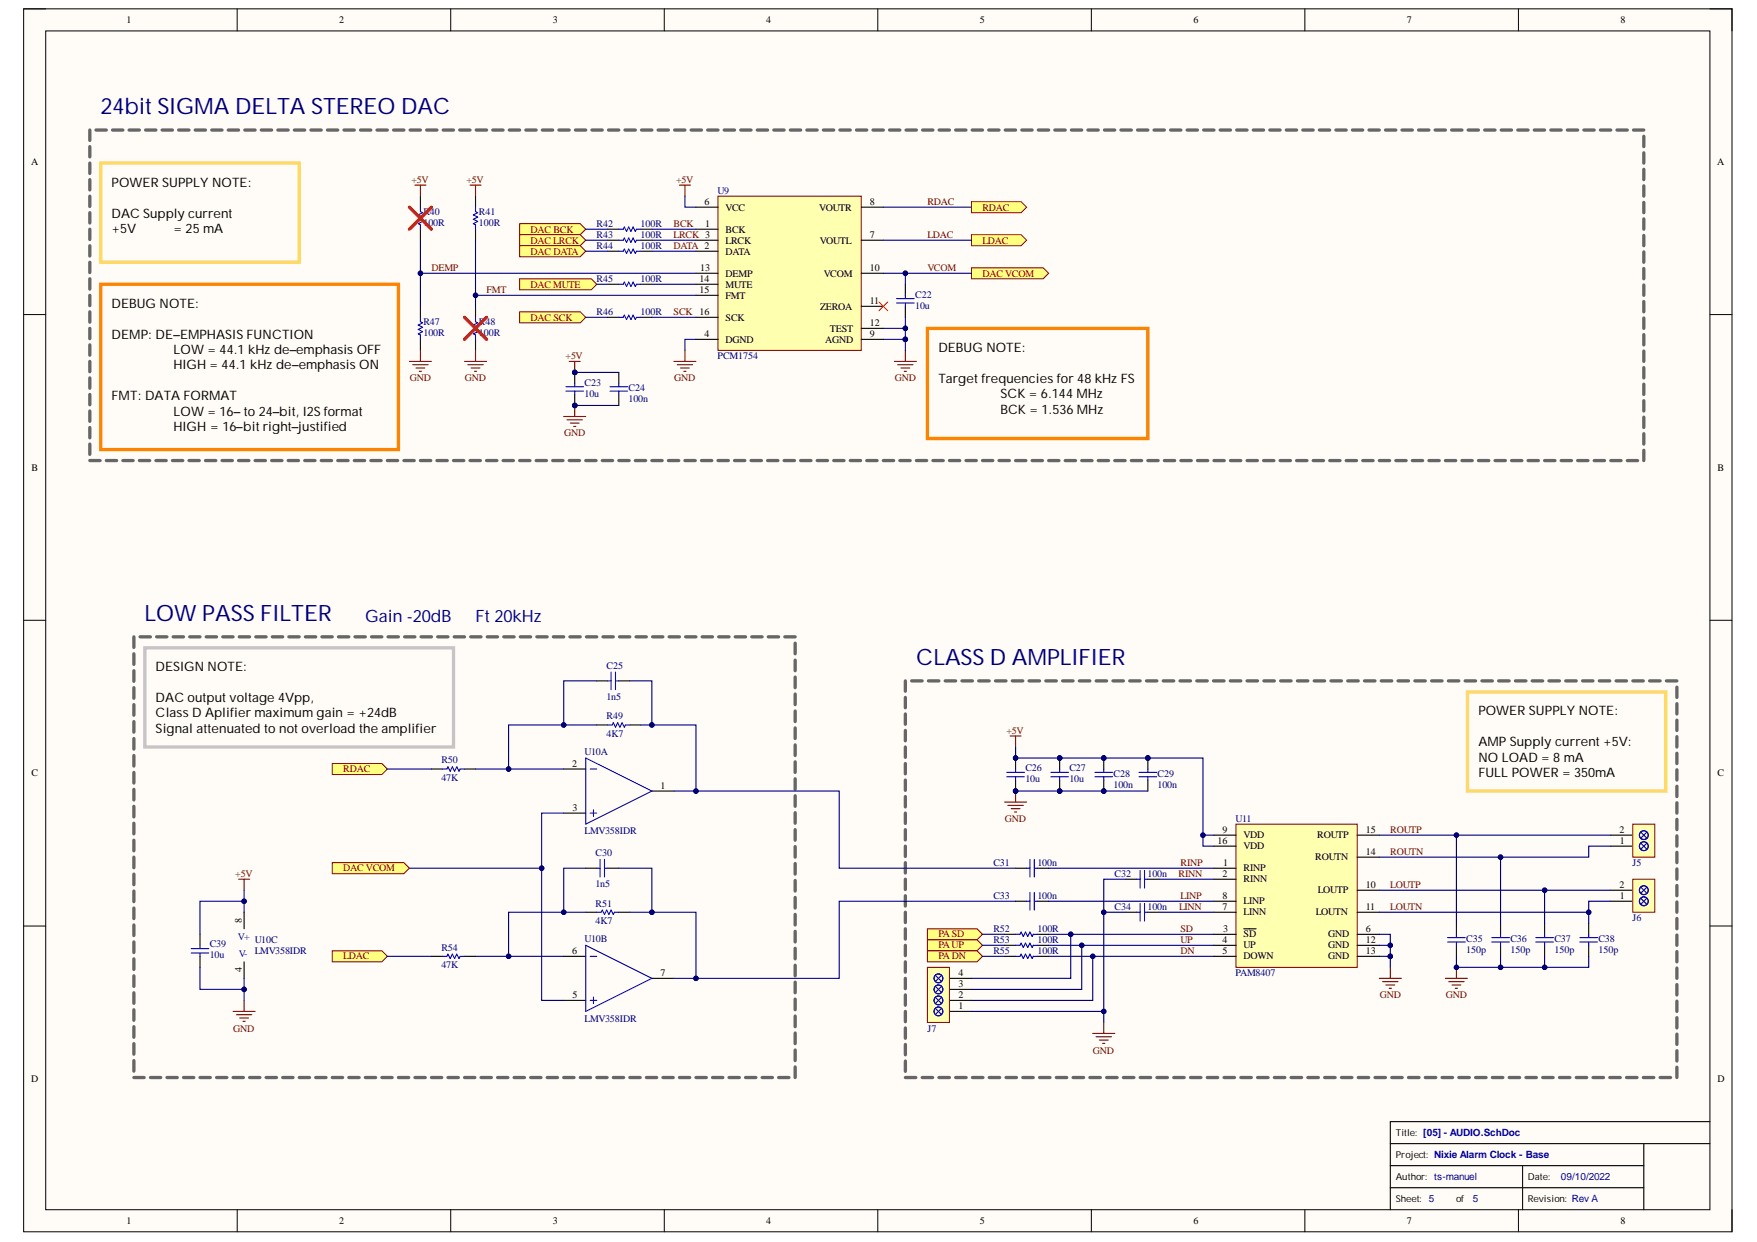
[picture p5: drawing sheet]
<svg xmlns="http://www.w3.org/2000/svg" width="297mm" height="210mm" viewBox="0 0 297 210" stroke-linecap="round" stroke-linejoin="round" font-family="sans-serif">
<defs><g id="words">
<g font-size="3.8" fill="#000080">
<text x="17" y="19.3">24bit SIGMA DELTA STEREO DAC</text>
<text x="24.5" y="104.9">LOW PASS FILTER</text>
<text x="154.9" y="112.4">CLASS D AMPLIFIER</text>
</g>
<g font-size="2.9" fill="#000080">
<text x="61.8" y="105.1">Gain -20dB</text>
<text x="80.4" y="105.1">Ft 20kHz</text>
</g>
<g font-size="2.2">
<text x="18.9" y="31.5">POWER SUPPLY NOTE:</text>
<text x="18.9" y="36.8">DAC Supply current</text>
<text x="18.9" y="39.3">+5V</text>
<text x="29.4" y="39.3">= 25 mA</text>
<text x="18.9" y="52">DEBUG NOTE:</text>
<text x="18.9" y="57.2">DEMP: DE–EMPHASIS FUNCTION</text>
<text x="29.4" y="59.9">LOW = 44.1 kHz de–emphasis OFF</text>
<text x="158.6" y="59.4">DEBUG NOTE:</text>
<text x="29.4" y="62.4">HIGH = 44.1 kHz de–emphasis ON</text>
<text x="158.6" y="64.7">Target frequencies for 48kHz FS</text>
<text x="18.9" y="67.6">FMT: DATA FORMAT</text>
<text x="29.4" y="70.3">LOW = 16– to 24–bit, I2S format</text>
<text x="169.1" y="67.3">SCK = 6.144 MHz</text>
<text x="169.1" y="69.9">BCK = 1.536MHz</text>
<text x="29.4" y="72.9">HIGH = 16–bitright–justified</text>
<text x="26.3" y="113.5">DESIGN NOTE:</text>
<text x="26.3" y="118.7">DAC output voltage 4Vpp,</text>
<text x="26.3" y="121.2">Class D Aplifier maximum gain = +24dB</text>
<text x="26.3" y="123.9">Signal attenuated to not overload the amplifier</text>
<text x="249.9" y="120.9">POWER SUPPLY NOTE:</text>
<text x="249.9" y="126.1">AMP Supply current +5V:</text>
<text x="249.9" y="128.8">NO LOAD = 8mA</text>
<text x="249.9" y="131.3">FULL POWER = 350mA</text>
</g>
<g font-size="1.7">
<text x="21.4" y="3.9">1</text>
<text x="57.4" y="3.9">2</text>
<text x="93.5" y="3.9">3</text>
<text x="129.5" y="3.9">4</text>
<text x="165.7" y="3.9">5</text>
<text x="201.8" y="3.9">6</text>
<text x="237.8" y="3.9">7</text>
<text x="274" y="3.9">8</text>
<text x="5.2" y="27.9">A</text>
<text x="290.3" y="27.9">A</text>
<text x="119.1" y="34.7">6</text>
<text x="122.7" y="35.6">VCC</text>
<text x="138.5" y="35.6">VOUTR</text>
<text x="147" y="34.7">8</text>
<text x="119.2" y="38.4">1</text>
<text x="122.7" y="39.3">BCK</text>
<text x="122.7" y="41.2">LRCK</text>
<text x="138.6" y="41.2">VOUTL</text>
<text x="147" y="40.2">7</text>
<text x="118.3" y="47.7">14</text>
<text x="118.4" y="45.8">13</text>
<text x="122.7" y="43">DATA</text>
<text x="122.7" y="46.7">DEMP</text>
<text x="139.3" y="46.7">VCOM</text>
<text x="147" y="45.8">10</text>
<text x="118.3" y="49.5">15</text>
<text x="122.7" y="48.6">MUTE</text>
<text x="122.7" y="50.5">FMT</text>
<text x="138.7" y="52.3">ZEROA</text>
<text x="147" y="51.4">11</text>
<text x="119.1" y="57">4</text>
<text x="122.7" y="57.9">DGND</text>
<text x="122.7" y="54.2">SCK</text>
<text x="139.5" y="57.9">AGND</text>
<text x="140.3" y="56">TEST</text>
<text x="147" y="57">9</text>
<text x="147" y="55.1">12</text>
<text x="5.3" y="79.6">B</text>
<text x="290.4" y="79.6">B</text>
<text x="5.3" y="131.2">C</text>
<text x="96.7" y="129.6">2</text>
<text x="290.4" y="131.2">C</text>
<text x="96.8" y="137">3</text>
<text x="111.7" y="133.3">1</text>
<text x="205.8" y="142.6">16</text>
<text x="206.7" y="140.8">9</text>
<text x="210.2" y="141.7">VDD</text>
<text x="210.2" y="143.6">VDD</text>
<text x="222.7" y="141.7">ROUTP</text>
<text x="230.9" y="140.8">15</text>
<text x="273.8" y="140.8">2</text>
<text x="273.9" y="142.6">1</text>
<text x="206.7" y="148.2">2</text>
<text x="206.8" y="146.3">1</text>
<text x="210.2" y="147.3">RINP</text>
<text x="210.2" y="149.1">RINN</text>
<text x="222.3" y="145.4">ROUTN</text>
<text x="230.9" y="144.5">14</text>
<text x="206.7" y="153.8">7</text>
<text x="206.7" y="151.9">8</text>
<text x="210.2" y="154.7">LINN</text>
<text x="210.2" y="152.9">LINP</text>
<text x="222.4" y="154.7">LOUTN</text>
<text x="222.8" y="151">LOUTP</text>
<text x="230.9" y="150.1">10</text>
<text x="230.9" y="153.8">11</text>
<text x="273.8" y="150.1">2</text>
<text x="273.9" y="151.9">1</text>
<text x="40.9" y="156.1" transform="rotate(-90 40.9 156.1)">8</text>
<text x="96.7" y="161.2">6</text>
<text x="206.7" y="159.4">4</text>
<text x="206.7" y="161.2">5</text>
<text x="206.8" y="157.5">3</text>
<text x="210.2" y="158.4">SD</text>
<text x="210.2" y="160.3">UP</text>
<text x="224.5" y="158.4">GND</text>
<text x="224.5" y="160.3">GND</text>
<text x="230.9" y="157.5">6</text>
<text x="230.9" y="159.4">12</text>
<text x="230.9" y="161.2">13</text>
<text x="40.9" y="164.3" transform="rotate(-90 40.9 164.3)">4</text>
<text x="111.7" y="164.9">7</text>
<text x="162" y="166.8">3</text>
<text x="162" y="164.9">4</text>
<text x="210.2" y="162.2">DOWN</text>
<text x="224.5" y="162.2">GND</text>
<text x="96.8" y="168.7">5</text>
<text x="162" y="170.6">1</text>
<text x="162" y="168.7">2</text>
<text x="5.2" y="182.9">D</text>
<text x="290.4" y="182.9">D</text>
<text x="21.4" y="206.9">1</text>
<text x="57.4" y="206.9">2</text>
<text x="93.5" y="206.9">3</text>
<text x="129.5" y="206.9">4</text>
<text x="165.7" y="206.9">5</text>
<text x="201.8" y="206.9">6</text>
<text x="237.8" y="206.9">7</text>
<text x="274" y="206.9">8</text>
</g>
<g font-size="1.7" fill="#800000">
<text x="69.5" y="30.9">+5V</text>
<text x="78.9" y="30.9">+5V</text>
<text x="114.3" y="30.9">+5V</text>
<text x="156.8" y="34.7">RDAC</text>
<text x="166.1" y="35.6">RDAC</text>
<text x="89.7" y="39.3">DAC BCK</text>
<text x="89.7" y="41.2">DAC LRCK</text>
<text x="113.9" y="38.4">BCK</text>
<text x="113.9" y="40.2">LRCK 3</text>
<text x="156.8" y="40.2">LDAC</text>
<text x="166.1" y="41.2">LDAC</text>
<text x="72.9" y="45.8">DEMP</text>
<text x="89.7" y="43">DAC DATA</text>
<text x="113.9" y="42.1">DATA 2</text>
<text x="156.8" y="45.8">VCOM</text>
<text x="166.1" y="46.7">DAC VCOM</text>
<text x="82.2" y="49.5">FMT</text>
<text x="89.7" y="48.6">DAC MUTE</text>
<text x="113.9" y="53.3">SCK 16</text>
<text x="89.7" y="54.2">DAC SCK</text>
<text x="69.3" y="64.4">GND</text>
<text x="78.6" y="64.4">GND</text>
<text x="95.6" y="60.7">+5V</text>
<text x="114" y="64.4">GND</text>
<text x="151.3" y="64.4">GND</text>
<text x="95.4" y="73.7">GND</text>
<text x="170.1" y="124">+5V</text>
<text x="58" y="130.5">RDAC</text>
<text x="169.9" y="138.9">GND</text>
<text x="235" y="140.8">ROUTP</text>
<text x="39.8" y="148.2">+5V</text>
<text x="58" y="147.3">DAC VCOM</text>
<text x="199.2" y="148.2">RINN</text>
<text x="199.6" y="146.3">RINP</text>
<text x="235" y="144.5">ROUTN</text>
<text x="199.3" y="153.8">LINN</text>
<text x="199.6" y="151.9">LINP</text>
<text x="235" y="150.1">LOUTP</text>
<text x="235" y="153.8">LOUTN</text>
<text x="158.6" y="158.4">PASD</text>
<text x="158.6" y="160.3">PAUP</text>
<text x="199.6" y="157.5">SD</text>
<text x="199.6" y="159.4">UP</text>
<text x="199.6" y="161.2">DN</text>
<text x="58" y="162.2">LDAC</text>
<text x="158.6" y="162.2">PADN</text>
<text x="233.3" y="168.7">GND</text>
<text x="244.4" y="168.7">GND</text>
<text x="39.4" y="174.3">GND</text>
<text x="184.8" y="178">GND</text>
</g>
<g font-size="1.7" fill="#000080">
<text x="121.3" y="32.8">U9</text>
<text x="71.6" y="38.2">100R</text>
<text x="71.6" y="36.4">R40</text>
<text x="81" y="38.2">100R</text>
<text x="81" y="36.4">R41</text>
<text x="100.9" y="38.4">R42</text>
<text x="100.9" y="40.2">R43</text>
<text x="108.3" y="38.4">100R</text>
<text x="108.3" y="40.2">100R</text>
<text x="100.9" y="42.1">R44</text>
<text x="100.9" y="47.7">R45</text>
<text x="108.3" y="42.1">100R</text>
<text x="108.3" y="47.7">100R</text>
<text x="100.9" y="53.3">R46</text>
<text x="108.3" y="53.3">100R</text>
<text x="154.7" y="52.2">10u</text>
<text x="154.7" y="50.3">C22</text>
<text x="71.6" y="56.8">100R</text>
<text x="71.6" y="55">R47</text>
<text x="81" y="56.8">100R</text>
<text x="81" y="55">R48</text>
<text x="98.8" y="65.2">C23</text>
<text x="121.3" y="60.7">PCM1754</text>
<text x="98.8" y="67">10u</text>
<text x="106.3" y="68">100n</text>
<text x="106.3" y="66.1">C24</text>
<text x="102.5" y="113">C25</text>
<text x="102.5" y="118.3">1n5</text>
<text x="102.5" y="124.6">4K7</text>
<text x="102.5" y="121.6">R49</text>
<text x="74.6" y="129">R50</text>
<text x="98.8" y="127.6">U10A</text>
<text x="173.4" y="130.4">C26</text>
<text x="180.8" y="130.4">C27</text>
<text x="188.2" y="131.3">C28</text>
<text x="195.7" y="131.3">C29</text>
<text x="74.6" y="132.1">47K</text>
<text x="173.4" y="132.2">10u</text>
<text x="180.8" y="132.2">10u</text>
<text x="188.2" y="133.2">100n</text>
<text x="195.7" y="133.2">100n</text>
<text x="98.8" y="140.9">LMV358IDR</text>
<text x="208.9" y="138.9">U11</text>
<text x="100.7" y="149.9">1n5</text>
<text x="100.7" y="144.7">C30</text>
<text x="167.9" y="146.3">C31</text>
<text x="175.4" y="146.3">100n</text>
<text x="188.4" y="148.2">C32</text>
<text x="194" y="148.2">100n</text>
<text x="276" y="146.3">J5</text>
<text x="100.7" y="153.3">R51</text>
<text x="167.9" y="151.9">C33</text>
<text x="175.4" y="151.9">100n</text>
<text x="188.4" y="153.8">C34</text>
<text x="194" y="153.8">100n</text>
<text x="276" y="155.6">J6</text>
<text x="35.5" y="162">10u</text>
<text x="35.5" y="160.1">C39</text>
<text x="43.1" y="159.4">U10C</text>
<text x="43.1" y="161.2">LMV358IDR</text>
<text x="74.6" y="160.7">R54</text>
<text x="98.8" y="159.2">U10B</text>
<text x="100.7" y="156.2">4K7</text>
<text x="167.9" y="157.5">R52</text>
<text x="167.9" y="159.4">R53</text>
<text x="167.9" y="161.2">R55</text>
<text x="175.4" y="157.5">100R</text>
<text x="175.4" y="159.4">100R</text>
<text x="175.4" y="161.2">100R</text>
<text x="247.9" y="161.1">150p</text>
<text x="247.9" y="159.2">C35</text>
<text x="255.3" y="161.1">150p</text>
<text x="255.3" y="159.2">C36</text>
<text x="262.8" y="161.1">150p</text>
<text x="262.8" y="159.2">C37</text>
<text x="270.2" y="161.1">150p</text>
<text x="270.2" y="159.2">C38</text>
<text x="74.6" y="163.7">47K</text>
<text x="208.9" y="164.9">PAM8407</text>
<text x="98.8" y="172.6">LMV358IDR</text>
<text x="156.8" y="174.3">J7</text>
</g>
<g font-size="1.7" fill="#00f">
<text x="40.2" y="158.9">V+</text>
<text x="40.4" y="161.8">V-</text>
</g>
<g font-size="1.7" fill="#00a">
<text x="249" y="203.2">5</text>
<text x="263.9" y="199.4">09/10/2022</text>
</g>
<g font-size="1.6">
<text x="236" y="192">Title: [05] - AUDIO.SchDoc</text>
<text x="236" y="195.7">Project: Nixie Alarm Clock - Base</text>
<text x="236" y="203.2">Sheet: 5</text>
<text x="236" y="199.4">Author: ts-manuel</text>
<text x="246.2" y="203.2">of</text>
<text x="258.3" y="203.2">Revision: Rev A</text>
<text x="258.3" y="199.4">Date:</text>
</g>
</g></defs>
<path d="M4 1.5h288.8v206.7h-288.8z" fill-rule="evenodd" fill="#fffcf8"/>
<path d="M4 1.5h288.8v206.7h-288.8z" fill="none" stroke="#000" stroke-width=".17"/>
<path d="M7.7 5.2h281.4v199.2h-281.4z" fill-rule="evenodd" fill="#fffcf8"/>
<g fill="none" stroke="#000" stroke-width=".17">
<path d="M4 1.5h3.7M7.7 5.2h281.4v199.2h-281.4zM40.1 1.5v3.7M76.2 1.5v3.7M112.3 1.5v3.7M148.4 1.5v3.7M184.5 1.5v3.7M220.6 1.5v3.7M256.7 1.5v3.7M289.1 1.5h3.7v3.7M4 53.2h3.7M289.1 53.2h3.7"/>
<path d="M4 104.8h3.7M289.1 104.8h3.7M4 156.5h3.7M289.1 156.5h3.7M40.1 204.4v3.8M76.2 204.4v3.8M112.3 204.4v3.8M148.4 204.4v3.8M184.5 204.4v3.8M220.6 204.4v3.8M256.7 204.4v3.8M292.8 204.4v3.8"/>
</g>
<path d="M235 193.3h54.1M235 197h42.9M257.4 197v7.4M277.9 193.3v11.1M289.1 189.6h-54.1v14.8M235 200.7h42.9" fill="none" stroke="#000" stroke-width=".19"/>
<path d="M121.4 33.2h24.2v26h-24.2z" fill-rule="evenodd" fill="#ffffb0"/>
<path d="M121.4 33.2h24.2v26h-24.2z" fill="none" stroke="#800000" stroke-width=".17"/>
<g fill="none" stroke="#000" stroke-width=".19">
<path d="M117.7 38.7h3.7M117.7 35h3.7M145.6 35h3.7M117.7 42.5h3.7M117.7 40.6h3.7M117.7 57.4h3.7M117.7 46.2h3.7M117.7 48h3.7M117.7 49.9h3.7M117.7 53.6h3.7M145.6 40.6h3.7M145.6 57.4h3.7"/>
<path d="M145.6 46.2h3.7M145.6 51.8h3.7M145.6 55.5h3.7"/>
</g>
<g fill="none" stroke="#800000" stroke-width=".19">
<path d="M114.9 31.3h1.8M115.8 31.3v1.9M115.8 59.2v1.9M153.1 59.2v1.9M95.3 70.4h3.7M95.9 70.9h2.6M96.4 71.5h1.5M97 72.1h.4M97.2 68.5v1.9M113.9 61.1h3.8M114.5 61.6h2.6M115 62.2h1.5"/>
<path d="M115.6 62.8h.4M151.2 61.1h3.7M151.8 61.6h2.6M152.3 62.2h1.5M152.9 62.8h.3"/>
</g>
<path d="M148.6 51l1.5 1.5M150.1 51l-1.5 1.5" fill="none" stroke="#f00" stroke-width=".17"/>
<circle cx="97.2" cy="68.5" r=".37" fill="#000080"/>
<circle cx="97.2" cy="68.5" r=".37" fill="none" stroke="#000080" stroke-width=".17"/>
<path d="M233.2 165.3h3.7M233.7 165.9h2.6M234.3 166.5h1.5M234.9 167h.3M235 163.5v1.8" fill="none" stroke="#800000" stroke-width=".19"/>
<path d="M209 139.3h20.5v24.2h-20.5z" fill-rule="evenodd" fill="#ffffb0"/>
<path d="M209 139.3h20.5v24.2h-20.5z" fill="none" stroke="#800000" stroke-width=".17"/>
<g fill="none" stroke="#000" stroke-width=".19">
<path d="M205.2 146.7h3.8M205.2 148.6h3.8M205.2 157.9h3.8M205.2 159.8h3.8M205.2 154.2h3.8M205.2 152.3h3.8M205.2 141.1h3.8M205.2 143h3.8M210.3 157h2.1M229.5 157.9h3.7M229.5 159.8h3.7M229.5 154.2h3.7"/>
<path d="M229.5 141.1h3.7M229.5 150.5h3.7M229.5 144.9h3.7M246.2 156v1.9M246.2 159.8v1.8M253.7 156v1.9M253.7 159.8v1.8M261.1 156v1.9M261.1 159.8v1.8M268.6 156v1.9M268.6 159.8v1.8M205.2 161.6h3.8"/>
<path d="M229.5 161.6h3.7"/>
</g>
<g fill="none" stroke="#00f" stroke-width=".19">
<path d="M244.7 159.2h3M244.7 158.5h3M246.2 157.9v.6M246.2 159.2v.6M252.2 159.2h3M252.2 158.5h3M253.7 157.9v.6M253.7 159.2v.6M259.6 159.2h3M259.6 158.5h3M261.1 157.9v.6M261.1 159.2v.6"/>
<path d="M267.1 159.2h3M267.1 158.5h3M268.6 157.9v.6M268.6 159.2v.6"/>
</g>
<path d="M244.4 165.3h3.7M244.9 165.9h2.6M245.5 166.5h1.5M246 167h.4M246.2 163.5v1.8" fill="none" stroke="#800000" stroke-width=".19"/>
<circle cx="246.2" cy="163.5" r=".37" fill="#000080"/>
<circle cx="246.2" cy="163.5" r=".37" fill="none" stroke="#000080" stroke-width=".17"/>
<path d="M171.7 146.7h1.9M171.7 152.3h1.9M175.4 146.7h1.9M175.4 152.3h1.9M190.3 148.6h1.9M190.3 154.2h1.9M194.1 148.6h1.8M194.1 154.2h1.8" fill="none" stroke="#000" stroke-width=".19"/>
<g fill="none" stroke="#00f" stroke-width=".19">
<path d="M173.6 146.7h.5M173.6 152.3h.5M174.1 145.2v3M174.1 150.8v3M174.9 146.7h.5M174.9 145.2v3M174.9 150.8v3M174.9 152.3h.5M192.2 148.6h.6M192.2 154.2h.6M192.8 147.1v3M192.8 152.7v3"/>
<path d="M193.5 148.6h.6M193.5 147.1v3M193.5 152.7v3M193.5 154.2h.6"/>
</g>
<path d="M184.7 174.7h3.8M185.3 175.2h2.6M185.9 175.8h1.5M186.4 176.3h.4M186.6 172.8v1.9" fill="none" stroke="#800000" stroke-width=".19"/>
<path d="M156.8 157h8.4l.9 .9-.9 .9h-8.4z" fill-rule="evenodd" fill="#ffff80"/>
<path d="M156.8 157h8.4l.9 .9-.9 .9h-8.4z" fill="none" stroke="#800000" stroke-width=".17"/>
<path d="M156.8 158.8h8.4l.9 1-.9 .9h-8.4z" fill-rule="evenodd" fill="#ffff80"/>
<path d="M156.8 158.8h8.4l.9 1-.9 .9h-8.4z" fill="none" stroke="#800000" stroke-width=".17"/>
<path d="M156.8 160.7h8.4l.9 .9-.9 1h-8.4z" fill-rule="evenodd" fill="#ffff80"/>
<path d="M156.8 160.7h8.4l.9 .9-.9 1h-8.4z" fill="none" stroke="#800000" stroke-width=".17"/>
<g fill="none" stroke="#666" stroke-width=".56">
<path d="M153.1 115.1v1.7M153.1 117.9v1.7M154.1 115.1h1.8M157 115.1h1.7M159.8 115.1h1.8M162.6 115.1h1.8M165.5 115.1h1.7M168.3 115.1h1.8M171.1 115.1h1.8M174 115.1h1.7M176.8 115.1h1.8M179.6 115.1h1.8"/>
<path d="M182.5 115.1h1.8M185.3 115.1h1.8M188.2 115.1h1.7M191 115.1h1.8M193.8 115.1h1.8M196.7 115.1h1.7M199.5 115.1h1.8M202.3 115.1h1.8M205.2 115.1h1.7M208 115.1h1.8M210.8 115.1h1.8M213.7 115.1h1.7"/>
<path d="M216.5 115.1h1.8M219.3 115.1h1.8M222.2 115.1h1.7M225 115.1h1.8M227.8 115.1h1.8M230.7 115.1h1.8M233.5 115.1h1.8M236.3 115.1h1.8M239.2 115.1h1.8M242 115.1h1.8M244.9 115.1h1.7M247.7 115.1h1.8"/>
<path d="M250.5 115.1h1.8M253.4 115.1h1.7M256.2 115.1h1.8M259 115.1h1.8M261.9 115.1h1.7M264.7 115.1h1.8M267.5 115.1h1.8M270.4 115.1h1.7M273.2 115.1h1.8M276.1 115.1h1.7M278.9 115.1h1.8M281.7 115.1h1.8"/>
<path d="M283.5 116.1v1.8M283.5 118.9v1.8M153.1 120.7v1.7M153.1 123.5v1.7M153.1 126.2v1.8M153.1 129v1.8M153.1 131.8v1.8M153.1 134.6v1.8M153.1 137.4v1.8M283.5 121.7v1.8M283.5 124.5v1.8M283.5 127.3v1.7"/>
<path d="M283.5 130.1v1.7M283.5 132.9v1.7M283.5 135.7v1.7M283.5 138.5v1.7M153.1 140.2v1.8M153.1 143v1.7M153.1 145.8v1.7M153.1 148.6v1.7M153.1 151.4v1.7M153.1 154.2v1.7M153.1 157v1.7M153.1 159.8v1.7"/>
<path d="M283.5 141.3v1.7M283.5 144.1v1.7M283.5 146.9v1.7M283.5 149.6v1.8M283.5 152.4v1.8M283.5 155.2v1.8M283.5 158v1.8M153.1 162.6v1.7M153.1 165.3v1.8M153.1 168.1v1.8M153.1 170.9v1.8M153.1 173.7v1.8"/>
<path d="M153.1 176.5v1.8M153.1 179.3v1.8M283.5 160.8v1.8M283.5 163.6v1.7M283.5 166.4v1.7M283.5 169.2v1.7M283.5 172v1.7M283.5 174.8v1.7M283.5 177.6v1.7M153.1 182.1h1.7M155.9 182.1h1.8M158.7 182.1h1.8"/>
<path d="M161.6 182.1h1.7M164.4 182.1h1.8M167.2 182.1h1.8M170.1 182.1h1.7M172.9 182.1h1.8M175.7 182.1h1.8M178.6 182.1h1.7M181.4 182.1h1.8M184.3 182.1h1.7M187.1 182.1h1.8M189.9 182.1h1.8M192.8 182.1h1.7"/>
<path d="M195.6 182.1h1.8M198.4 182.1h1.8M201.3 182.1h1.7M204.1 182.1h1.8M206.9 182.1h1.8M209.8 182.1h1.7M212.6 182.1h1.8M215.4 182.1h1.8M218.3 182.1h1.8M221.1 182.1h1.8M223.9 182.1h1.8M226.8 182.1h1.8"/>
<path d="M229.6 182.1h1.8M232.5 182.1h1.7M235.3 182.1h1.8M238.1 182.1h1.8M241 182.1h1.7M243.8 182.1h1.8M246.6 182.1h1.8M249.5 182.1h1.7M252.3 182.1h1.8M255.1 182.1h1.8M258 182.1h1.7M260.8 182.1h1.8"/>
<path d="M263.6 182.1h1.8M266.5 182.1h1.8M269.3 182.1h1.8M272.1 182.1h1.8M275 182.1h1.8M277.8 182.1h1.8M280.7 182.1h1.7M283.5 180.4v1.7"/>
</g>
<path d="M87.8 37.8h10.3l.9 .9-.9 1h-10.3z" fill-rule="evenodd" fill="#ffff80"/>
<path d="M87.8 37.8h10.3l.9 .9-.9 1h-10.3z" fill="none" stroke="#800000" stroke-width=".17"/>
<path d="M87.8 39.7h10.3l.9 .9-.9 .9h-10.3z" fill-rule="evenodd" fill="#ffff80"/>
<path d="M87.8 39.7h10.3l.9 .9-.9 .9h-10.3z" fill="none" stroke="#800000" stroke-width=".17"/>
<path d="M87.8 41.5h10.3l.9 1-.9 .9h-10.3z" fill-rule="evenodd" fill="#ffff80"/>
<path d="M87.8 41.5h10.3l.9 1-.9 .9h-10.3z" fill="none" stroke="#800000" stroke-width=".17"/>
<path d="M102.8 38.7h1.8M108.3 38.7h1.9M102.8 40.6h1.8M102.8 42.5h1.8M108.3 40.6h1.9M108.3 42.5h1.9" fill="none" stroke="#000" stroke-width=".19"/>
<path d="M104.6 38.7h.8l.1-.3 .4 .7 .4-.7 .4 .7 .3-.7 .4 .7 .2-.4h.7M104.6 40.6h.8l.1-.4 .4 .8 .4-.8 .4 .8 .3-.8 .4 .8 .2-.4h.7M104.6 42.5h.8l.1-.4 .4 .7 .4-.7 .4 .7 .3-.7 .4 .7 .2-.3h.7" fill="none" stroke="#00f" stroke-width=".19"/>
<path d="M96.2 61.1h1.9M97.2 61.1v1.8" fill="none" stroke="#800000" stroke-width=".19"/>
<circle cx="97.2" cy="62.9" r=".37" fill="#000080"/>
<circle cx="97.2" cy="62.9" r=".37" fill="none" stroke="#000080" stroke-width=".17"/>
<path d="M87.8 47.1h12.2l.9 .9-.9 1h-12.2z" fill-rule="evenodd" fill="#ffff80"/>
<path d="M87.8 47.1h12.2l.9 .9-.9 1h-12.2z" fill="none" stroke="#800000" stroke-width=".17"/>
<path d="M87.8 52.7h10.3l.9 .9-.9 1h-10.3z" fill-rule="evenodd" fill="#ffff80"/>
<path d="M87.8 52.7h10.3l.9 .9-.9 1h-10.3z" fill="none" stroke="#800000" stroke-width=".17"/>
<g fill="none" stroke="#000" stroke-width=".19">
<path d="M71.1 33.2v1.8M71.1 38.7v1.9M80.4 33.2v1.8M80.4 38.7v1.9M71.1 51.8v1.8M71.1 57.4v1.8M80.4 51.8v1.8M80.4 57.4v1.8M102.8 53.6h1.8M102.8 48h1.8M108.3 53.6h1.9M108.3 48h1.9"/>
<path d="M169.8 157.9h1.9M169.8 159.8h1.9M175.4 157.9h1.9M175.4 159.8h1.9M169.8 161.6h1.9M175.4 161.6h1.9"/>
</g>
<path d="M71.1 35v.8l.4 .1-.8 .4 .8 .4-.8 .4 .8 .3-.8 .4 .4 .2v.7M80.4 35v.8l.4 .1-.8 .4 .8 .4-.8 .4 .8 .3-.8 .4 .4 .2v.7M71.1 53.6v.8l.4 .2-.8 .3 .8 .4-.8 .4 .8 .4-.8 .3 .4 .2v.8M80.4 53.6v.8l.4 .2-.8 .3 .8 .4-.8 .4 .8 .4-.8 .3 .4 .2v.8M104.6 53.6h.8l.1-.3 .4 .7 .4-.7 .4 .7 .3-.7 .4 .7 .2-.4h.7M104.6 48h.8l.1-.3 .4 .7 .4-.7 .4 .7 .3-.7 .4 .7 .2-.4h.7M171.7 157.9h.7l.2-.4 .4 .8 .4-.8 .4 .8 .3-.8 .4 .8 .2-.4h.7M171.7 159.8h.7l.2-.4 .4 .7 .4-.7 .4 .7 .3-.7 .4 .7 .2-.3h.7M171.7 161.6h.7l.2-.3 .4 .7 .4-.7 .4 .7 .3-.7 .4 .7 .2-.4h.7" fill="none" stroke="#00f" stroke-width=".19"/>
<g fill="none" stroke="#800000" stroke-width=".19">
<path d="M70.1 31.3h1.9M71.1 31.3v1.9M79.5 31.3h1.8M80.4 31.3v1.9M71.1 59.2v1.9M80.4 59.2v1.9M69.2 61.1h3.7M69.8 61.6h2.6M70.3 62.2h1.5M70.9 62.8h.4M78.5 61.1h3.8M79.1 61.6h2.6"/>
<path d="M79.6 62.2h1.5M80.2 62.8h.4"/>
</g>
<g fill="none" stroke="#666" stroke-width=".56">
<path d="M15.2 22v1.7M15.2 24.8v1.7M15.2 27.6v1.7M15.2 30.4v1.7M15.2 33.2v1.7M15.2 35.9v1.8M15.2 38.7v1.8M16.2 22h1.8M19 22h1.8M21.8 22h1.8M24.6 22h1.8M27.4 22h1.8"/>
<path d="M30.2 22h1.7M33 22h1.7M35.8 22h1.7M38.6 22h1.7M41.4 22h1.7M44.2 22h1.7M47 22h1.7M49.8 22h1.7M52.6 22h1.7M55.4 22h1.7M58.2 22h1.7M60.9 22h1.8"/>
<path d="M63.7 22h1.8M66.5 22h1.8M69.3 22h1.8M72.1 22h1.8M74.9 22h1.8M77.7 22h1.8M80.5 22h1.8M83.3 22h1.8M86.1 22h1.7M88.9 22h1.7M91.7 22h1.7M94.5 22h1.7"/>
<path d="M97.3 22h1.7M100.1 22h1.7M102.9 22h1.7M105.7 22h1.7M108.5 22h1.7M111.3 22h1.7M114 22h1.8M116.8 22h1.8M119.6 22h1.8M122.4 22h1.8M125.2 22h1.8M128 22h1.8"/>
<path d="M130.8 22h1.8M133.6 22h1.8M136.4 22h1.8M139.2 22h1.7M142 22h1.7M144.8 22h1.7M147.6 22h1.7M150.4 22h1.7M153.2 22h1.7M156 22h1.7M158.8 22h1.7M161.6 22h1.7"/>
<path d="M164.4 22h1.7M167.2 22h1.7M169.9 22h1.8M172.7 22h1.8M175.5 22h1.8M178.3 22h1.8M181.1 22h1.8M183.9 22h1.8M186.7 22h1.8M189.5 22h1.8M192.3 22h1.8M195.1 22h1.7"/>
<path d="M197.9 22h1.7M200.7 22h1.7M203.5 22h1.7M206.3 22h1.7M209.1 22h1.7M211.9 22h1.7M214.7 22h1.7M217.5 22h1.7M220.3 22h1.7M223.1 22h1.7M225.8 22h1.8M228.6 22h1.8"/>
<path d="M231.4 22h1.8M234.2 22h1.8M237 22h1.8M239.8 22h1.8M242.6 22h1.8M245.4 22h1.8M248.2 22h1.7M251 22h1.8M253.8 22h1.7M256.6 22h1.7M259.4 22h1.7M262.2 22h1.7"/>
<path d="M265 22h1.7M267.8 22h1.7M270.6 22h1.7M273.4 22h1.7M276.2 22h1.7M277.9 23v1.8M277.9 25.8v1.8M277.9 28.6v1.8M277.9 31.4v1.7M277.9 34.2v1.7M277.9 37v1.7M277.9 39.8v1.7"/>
<path d="M15.2 41.5v1.8M15.2 44.3v1.8M15.2 47.1v1.8M15.2 49.9v1.8M15.2 52.7v1.7M15.2 55.5v1.7M15.2 58.3v1.7M277.9 42.6v1.7M277.9 45.4v1.7M277.9 48.2v1.7M277.9 51v1.7M277.9 53.7v1.8"/>
<path d="M277.9 56.5v1.8M277.9 59.3v1.8M15.2 61.1v1.7M15.2 63.9v1.7M15.2 66.7v1.7M15.2 69.5v1.7M15.2 72.3v1.7M15.2 75v1.8M15.2 77.8h1.7M18 77.8h1.7M20.8 77.8h1.7M23.6 77.8h1.7"/>
<path d="M26.4 77.8h1.7M29.2 77.8h1.7M31.9 77.8h1.8M34.7 77.8h1.8M37.5 77.8h1.8M40.3 77.8h1.8M43.1 77.8h1.8M45.9 77.8h1.8M48.7 77.8h1.8M51.5 77.8h1.8M54.3 77.8h1.8M57.1 77.8h1.7"/>
<path d="M59.9 77.8h1.7M62.7 77.8h1.7M65.5 77.8h1.7M68.3 77.8h1.7M71.1 77.8h1.7M73.9 77.8h1.7M76.7 77.8h1.7M79.5 77.8h1.7M82.3 77.8h1.7M85.1 77.8h1.7M87.8 77.8h1.8M90.6 77.8h1.8"/>
<path d="M93.4 77.8h1.8M96.2 77.8h1.8M99 77.8h1.8M101.8 77.8h1.8M104.6 77.8h1.8M107.4 77.8h1.8M110.2 77.8h1.8M113 77.8h1.7M115.8 77.8h1.7M118.6 77.8h1.7M121.4 77.8h1.7M124.2 77.8h1.7"/>
<path d="M127 77.8h1.7M129.8 77.8h1.7M132.6 77.8h1.7M135.4 77.8h1.7M138.2 77.8h1.7M140.9 77.8h1.8M143.7 77.8h1.8M146.5 77.8h1.8M149.3 77.8h1.8M152.1 77.8h1.8M154.9 77.8h1.8M157.7 77.8h1.8"/>
<path d="M160.5 77.8h1.8M163.3 77.8h1.8M166.1 77.8h1.7M168.9 77.8h1.7M171.7 77.8h1.7M174.5 77.8h1.7M177.3 77.8h1.7M180.1 77.8h1.7M182.9 77.8h1.7M185.7 77.8h1.7M188.5 77.8h1.7M191.3 77.8h1.7"/>
<path d="M194.1 77.8h1.7M196.8 77.8h1.8M199.6 77.8h1.8M202.4 77.8h1.8M205.2 77.8h1.8M208 77.8h1.8M210.8 77.8h1.8M213.6 77.8h1.8M216.4 77.8h1.8M219.2 77.8h1.8M222 77.8h1.8M224.8 77.8h1.7"/>
<path d="M227.6 77.8h1.7M230.4 77.8h1.7M233.2 77.8h1.7M236 77.8h1.7M238.8 77.8h1.7M241.6 77.8h1.7M244.4 77.8h1.7M247.2 77.8h1.7M249.9 77.8h1.8M252.8 77.8h1.7M255.5 77.8h1.8M258.3 77.8h1.8"/>
<path d="M261.1 77.8h1.8M263.9 77.8h1.8M266.7 77.8h1.8M269.5 77.8h1.8M272.3 77.8h1.8M275.1 77.8h1.8M277.9 62.1v1.8M277.9 64.9v1.8M277.9 67.7v1.8M277.9 70.5v1.8M277.9 73.3v1.8M277.9 76.1v1.7"/>
</g>
<path d="M69.2 35l3.7 3.7M72.9 35l-3.7 3.7M78.5 53.6l3.8 3.8M82.3 53.6l-3.8 3.8" fill="none" stroke="#f00" stroke-width=".56"/>
<path d="M17 48h50.4v28h-50.4zM156.8 55.5h37.3v18.6h-37.3z" fill="none" stroke="#fd8300" stroke-width=".56"/>
<path d="M164.2 34.1h8.4l1 .9-1 .9h-8.4z" fill-rule="evenodd" fill="#ffff80"/>
<path d="M164.2 34.1h8.4l1 .9-1 .9h-8.4z" fill="none" stroke="#800000" stroke-width=".17"/>
<path d="M164.2 39.7h8.4l1 .9-1 .9h-8.4z" fill-rule="evenodd" fill="#ffff80"/>
<path d="M164.2 39.7h8.4l1 .9-1 .9h-8.4z" fill="none" stroke="#800000" stroke-width=".17"/>
<path d="M72.9 130h1.9M78.5 130h1.9M95.3 130h3.7M95.3 137.4h3.7M110.2 133.7h3.7M41.3 154.2v2.8M41.3 162.6v2.7M95.3 161.6h3.7M95.3 169.1h3.7M110.2 165.3h3.7" fill="none" stroke="#000" stroke-width=".19"/>
<path d="M74.8 130h.7l.2-.4 .4 .7 .4-.7 .4 .7 .3-.7 .4 .7 .2-.3h.7M99 128.1l11.2 5.6-11.2 5.6zM99.8 130h1.1M99.8 137.4h1.1M100.3 136.9v1.1M99 159.8l11.2 5.5-11.2 5.6zM99.8 161.6h1.1M99.8 169.1h1.1M100.3 168.5v1.1" fill="none" stroke="#00f" stroke-width=".19"/>
<path d="M56.2 129h8.4l.9 1-.9 .9h-8.4z" fill-rule="evenodd" fill="#ffff80"/>
<path d="M56.2 129h8.4l.9 1-.9 .9h-8.4z" fill="none" stroke="#800000" stroke-width=".17"/>
<path d="M56.2 160.7h8.4l.9 .9-.9 1h-8.4z" fill-rule="evenodd" fill="#ffff80"/>
<path d="M56.2 160.7h8.4l.9 .9-.9 1h-8.4z" fill="none" stroke="#800000" stroke-width=".17"/>
<path d="M72.9 161.6h1.9M78.5 161.6h1.9" fill="none" stroke="#000" stroke-width=".19"/>
<path d="M74.8 161.6h.7l.2-.3 .4 .7 .4-.7 .4 .7 .3-.7 .4 .7 .2-.4h.7" fill="none" stroke="#00f" stroke-width=".19"/>
<path d="M164.2 45.3h12.2l.9 .9-.9 .9h-12.2z" fill-rule="evenodd" fill="#ffff80"/>
<path d="M164.2 45.3h12.2l.9 .9-.9 .9h-12.2z" fill="none" stroke="#800000" stroke-width=".17"/>
<path d="M56.2 145.8h12.1l.9 .9-.9 1h-12.1z" fill-rule="evenodd" fill="#ffff80"/>
<path d="M56.2 145.8h12.1l.9 .9-.9 1h-12.1z" fill="none" stroke="#800000" stroke-width=".17"/>
<path d="M40.3 148.6h1.9M41.3 148.6v1.8M39.4 170.9h3.7M40 171.5h2.6M40.5 172.1h1.5M41.1 172.6h.4M41.3 169.1v1.8" fill="none" stroke="#800000" stroke-width=".19"/>
<g fill="none" stroke="#666" stroke-width=".56">
<path d="M22.6 107.6v1.8M22.6 110.5v1.8M22.6 113.4v1.7M22.6 116.2v1.8M22.6 119.1v1.8M23.7 107.6h1.7M26.5 107.6h1.7M29.3 107.6h1.7M32.1 107.6h1.7M34.9 107.6h1.7M37.7 107.6h1.7M40.4 107.6h1.8"/>
<path d="M43.2 107.6h1.8M46 107.6h1.8M48.8 107.6h1.8M51.6 107.6h1.8M54.4 107.6h1.8M57.2 107.6h1.8M60 107.6h1.8M62.8 107.6h1.8M65.6 107.6h1.8M68.4 107.6h1.7M71.2 107.6h1.7M74 107.6h1.7"/>
<path d="M76.8 107.6h1.7M79.6 107.6h1.7M82.4 107.6h1.7M85.2 107.6h1.7M88 107.6h1.7M90.8 107.6h1.7M93.6 107.6h1.7M96.3 107.6h1.8M99.1 107.6h1.8M101.9 107.6h1.8M104.7 107.6h1.8M107.5 107.6h1.8"/>
<path d="M110.3 107.6h1.8M113.1 107.6h1.8M115.9 107.6h1.8M118.7 107.6h1.8M121.5 107.6h1.8M124.3 107.6h1.7M127.1 107.6h1.7M129.9 107.6h1.7M132.7 107.6h1.7M134.4 108.7v1.8M134.4 111.6v1.8M134.4 114.4v1.8"/>
<path d="M134.4 117.3v1.8M22.6 121.9v1.8M22.6 124.8v1.8M22.6 127.7v1.8M22.6 130.5v1.8M22.6 133.4v1.8M22.6 136.3v1.8M22.6 139.1v1.8M134.4 120.2v1.7M134.4 123v1.8M134.4 125.9v1.8M134.4 128.8v1.7"/>
<path d="M134.4 131.6v1.8M134.4 134.5v1.8M134.4 137.3v1.8M22.6 142v1.8M22.6 144.9v1.8M22.6 147.7v1.8M22.6 150.6v1.8M22.6 153.5v1.7M22.6 156.3v1.8M22.6 159.2v1.8M134.4 140.2v1.8M134.4 143.1v1.8"/>
<path d="M134.4 145.9v1.8M134.4 148.8v1.8M134.4 151.7v1.8M134.4 154.5v1.8M134.4 157.4v1.8M22.6 162.1v1.7M22.6 164.9v1.8M22.6 167.8v1.8M22.6 170.7v1.7M22.6 173.5v1.8M22.6 176.4v1.8M22.6 179.2v1.8"/>
<path d="M134.4 160.3v1.8M134.4 163.1v1.8M134.4 166v1.8M134.4 168.9v1.7M134.4 171.7v1.8M134.4 174.6v1.8M134.4 177.5v1.7M22.6 182.1h1.8M25.4 182.1h1.8M28.2 182.1h1.8M31 182.1h1.8M33.8 182.1h1.8"/>
<path d="M36.6 182.1h1.8M39.4 182.1h1.8M42.2 182.1h1.7M45 182.1h1.7M47.8 182.1h1.7M50.6 182.1h1.7M53.4 182.1h1.7M56.2 182.1h1.7M59 182.1h1.7M61.8 182.1h1.7M64.6 182.1h1.7M67.4 182.1h1.7"/>
<path d="M70.1 182.1h1.8M72.9 182.1h1.8M75.7 182.1h1.8M78.5 182.1h1.8M81.3 182.1h1.8M84.1 182.1h1.8M86.9 182.1h1.8M89.7 182.1h1.8M92.5 182.1h1.8M95.3 182.1h1.7M98.1 182.1h1.7M100.9 182.1h1.7"/>
<path d="M103.7 182.1h1.7M106.5 182.1h1.7M109.3 182.1h1.7M112.1 182.1h1.7M114.9 182.1h1.7M117.7 182.1h1.7M120.5 182.1h1.7M123.3 182.1h1.7M126 182.1h1.8M128.8 182.1h1.8M131.6 182.1h1.8M134.4 180.3v1.8"/>
</g>
<path d="M24.5 109.5h52.2v16.7h-52.2z" fill="none" stroke="#c6c3c6" stroke-width=".56"/>
<path d="M17 27.6h33.6v16.7h-33.6zM248.1 116.9h33.5v16.8h-33.5z" fill="none" stroke="#ffd966" stroke-width=".56"/>
<circle cx="171.7" cy="128.1" r=".37" fill="#000080"/>
<circle cx="171.7" cy="128.1" r=".37" fill="none" stroke="#000080" stroke-width=".17"/>
<circle cx="171.7" cy="133.7" r=".37" fill="#000080"/>
<circle cx="171.7" cy="133.7" r=".37" fill="none" stroke="#000080" stroke-width=".17"/>
<path d="M171.7 128.1v1.9" fill="none" stroke="#000" stroke-width=".19"/>
<circle cx="171.7" cy="128.1" r=".37" fill="#000080"/>
<circle cx="171.7" cy="128.1" r=".37" fill="none" stroke="#000080" stroke-width=".17"/>
<path d="M171.7 131.8v1.9" fill="none" stroke="#000" stroke-width=".19"/>
<circle cx="171.7" cy="133.7" r=".37" fill="#000080"/>
<circle cx="171.7" cy="133.7" r=".37" fill="none" stroke="#000080" stroke-width=".17"/>
<path d="M170.2 130.5h3M170.2 131.3h3M171.7 130v.5M171.7 131.3v.5" fill="none" stroke="#00f" stroke-width=".19"/>
<circle cx="179.1" cy="128.1" r=".37" fill="#000080"/>
<circle cx="179.1" cy="128.1" r=".37" fill="none" stroke="#000080" stroke-width=".17"/>
<circle cx="179.1" cy="133.7" r=".37" fill="#000080"/>
<circle cx="179.1" cy="133.7" r=".37" fill="none" stroke="#000080" stroke-width=".17"/>
<path d="M179.1 128.1v1.9" fill="none" stroke="#000" stroke-width=".19"/>
<circle cx="179.1" cy="128.1" r=".37" fill="#000080"/>
<circle cx="179.1" cy="128.1" r=".37" fill="none" stroke="#000080" stroke-width=".17"/>
<path d="M179.1 131.8v1.9" fill="none" stroke="#000" stroke-width=".19"/>
<circle cx="179.1" cy="133.7" r=".37" fill="#000080"/>
<circle cx="179.1" cy="133.7" r=".37" fill="none" stroke="#000080" stroke-width=".17"/>
<path d="M177.7 130.5h2.9M177.7 131.3h2.9M179.1 130v.5M179.1 131.3v.5" fill="none" stroke="#00f" stroke-width=".19"/>
<circle cx="186.6" cy="133.7" r=".37" fill="#000080"/>
<circle cx="186.6" cy="133.7" r=".37" fill="none" stroke="#000080" stroke-width=".17"/>
<circle cx="186.6" cy="128.1" r=".37" fill="#000080"/>
<circle cx="186.6" cy="128.1" r=".37" fill="none" stroke="#000080" stroke-width=".17"/>
<path d="M186.6 131.8v1.9" fill="none" stroke="#000" stroke-width=".19"/>
<circle cx="186.6" cy="133.7" r=".37" fill="#000080"/>
<circle cx="186.6" cy="133.7" r=".37" fill="none" stroke="#000080" stroke-width=".17"/>
<path d="M186.6 128.1v1.9" fill="none" stroke="#000" stroke-width=".19"/>
<circle cx="186.6" cy="128.1" r=".37" fill="#000080"/>
<circle cx="186.6" cy="128.1" r=".37" fill="none" stroke="#000080" stroke-width=".17"/>
<path d="M185.1 131.3h3M185.1 130.5h3M186.6 130v.5M186.6 131.3v.5" fill="none" stroke="#00f" stroke-width=".19"/>
<circle cx="194.1" cy="128.1" r=".37" fill="#000080"/>
<circle cx="194.1" cy="128.1" r=".37" fill="none" stroke="#000080" stroke-width=".17"/>
<path d="M194.1 128.1v1.9M194.1 131.8v1.9" fill="none" stroke="#000" stroke-width=".19"/>
<circle cx="194.1" cy="128.1" r=".37" fill="#000080"/>
<circle cx="194.1" cy="128.1" r=".37" fill="none" stroke="#000080" stroke-width=".17"/>
<path d="M192.6 131.3h2.9M192.6 130.5h2.9M194.1 130v.5M194.1 131.3v.5" fill="none" stroke="#00f" stroke-width=".19"/>
<path d="M169.8 135.6h3.8M170.4 136.1h2.6M170.9 136.7h1.5M171.5 137.2h.4M171.7 133.7v1.9" fill="none" stroke="#800000" stroke-width=".19"/>
<circle cx="171.7" cy="133.7" r=".37" fill="#000080"/>
<circle cx="171.7" cy="133.7" r=".37" fill="none" stroke="#000080" stroke-width=".17"/>
<path d="M170.8 124.4h1.8M171.7 124.4v1.8" fill="none" stroke="#800000" stroke-width=".19"/>
<path d="M153.1 48v1.9M153.1 51.8v1.8M33.8 157.9v1.9M33.8 161.6v1.9" fill="none" stroke="#000" stroke-width=".19"/>
<path d="M151.6 50.5h2.9M151.6 51.2h2.9M153.1 49.9v.6M153.1 51.2v.6M33.8 159.8v.5M32.3 160.3h3M32.3 161.1h3M33.8 161.1v.5" fill="none" stroke="#00f" stroke-width=".19"/>
<circle cx="97.2" cy="62.9" r=".37" fill="#000080"/>
<circle cx="97.2" cy="62.9" r=".37" fill="none" stroke="#000080" stroke-width=".17"/>
<circle cx="97.2" cy="68.5" r=".37" fill="#000080"/>
<circle cx="97.2" cy="68.5" r=".37" fill="none" stroke="#000080" stroke-width=".17"/>
<path d="M97.2 62.9v1.9" fill="none" stroke="#000" stroke-width=".19"/>
<circle cx="97.2" cy="62.9" r=".37" fill="#000080"/>
<circle cx="97.2" cy="62.9" r=".37" fill="none" stroke="#000080" stroke-width=".17"/>
<path d="M97.2 66.7v1.8" fill="none" stroke="#000" stroke-width=".19"/>
<circle cx="97.2" cy="68.5" r=".37" fill="#000080"/>
<circle cx="97.2" cy="68.5" r=".37" fill="none" stroke="#000080" stroke-width=".17"/>
<g fill="none" stroke="#00f" stroke-width=".19">
<path d="M95.7 65.4h3M95.7 66.1h3M97.2 64.8v.6M97.2 66.1v.6M103.1 65.4h3M103.1 66.1h3M104.6 64.8v.6M104.6 66.1v.6M102.8 115.1h.5M103.3 113.6v3M104.1 115.1h.5M104.1 113.6v3"/>
<path d="M102.8 122.5h.7l.2-.4 .4 .8 .3-.8 .4 .8 .4-.8 .3 .8 .2-.4h.8M100.9 154.2h.7l.2-.4 .4 .8 .4-.8 .3 .8 .4-.8 .4 .8 .2-.4h.7M100.9 146.7h.5M101.4 145.2v3M102.2 146.7h.6M102.2 145.2v3"/>
</g>
<path d="M104.6 62.9v1.9M104.6 66.7v1.8M100.9 115.1h1.9M104.6 115.1h1.9M100.9 122.5h1.9M106.5 122.5h1.8M99 154.2h1.9M99 146.7h1.9M102.8 146.7h1.8M104.6 154.2h1.9M272.3 143h3.7M272.3 141.1h3.7" fill="none" stroke="#000" stroke-width=".19"/>
<path d="M276 139.3h3.8v5.6h-3.8z" fill-rule="evenodd" fill="#ffffb0"/>
<path d="M276 139.3h3.8v5.6h-3.8z" fill="none" stroke="#800000" stroke-width=".17"/>
<g fill="none" stroke="#00f" stroke-width=".19">
<path d="M277.4 142.5l1 1M277.4 140.6l1 1.1M278.4 142.5l-1 1M278.4 140.6l-1 1.1"/>
<circle cx="277.9" cy="141.1" r=".74"/>
<circle cx="277.9" cy="143" r=".74"/>
<circle cx="277.9" cy="143" r=".75"/>
</g>
<path d="M272.3 152.3h3.7M272.3 150.5h3.7" fill="none" stroke="#000" stroke-width=".19"/>
<path d="M276 148.6h3.8v5.6h-3.8z" fill-rule="evenodd" fill="#ffffb0"/>
<path d="M276 148.6h3.8v5.6h-3.8z" fill="none" stroke="#800000" stroke-width=".17"/>
<g fill="none" stroke="#00f" stroke-width=".19">
<path d="M277.4 151.8l1 1M277.4 149.9l1 1.1M278.4 151.8l-1 1M278.4 149.9l-1 1.1"/>
<circle cx="277.9" cy="150.5" r=".75"/>
<circle cx="277.9" cy="152.3" r=".74"/>
<circle cx="277.9" cy="152.3" r=".75"/>
<circle cx="277.9" cy="150.5" r=".74"/>
</g>
<path d="M261.1 161.6v1.9" fill="none" stroke="#000080" stroke-width=".19"/>
<circle cx="261.1" cy="163.5" r=".37" fill="#000080"/>
<circle cx="261.1" cy="163.5" r=".37" fill="none" stroke="#000080" stroke-width=".17"/>
<path d="M160.5 170.9h3.7M160.5 169.1h3.7M160.5 167.2h3.7M160.5 165.3h3.7" fill="none" stroke="#000" stroke-width=".19"/>
<path d="M156.8 163.5h3.7v9.3h-3.7z" fill-rule="evenodd" fill="#ffffb0"/>
<path d="M156.8 163.5h3.7v9.3h-3.7z" fill="none" stroke="#800000" stroke-width=".17"/>
<g fill="none" stroke="#00f" stroke-width=".19">
<path d="M158.1 170.4l1.1 1.1M158.1 168.5l1.1 1.1M158.1 166.7l1.1 1M158.1 164.8l1.1 1.1M159.2 170.4l-1.1 1.1M159.2 168.5l-1.1 1.1M159.2 166.7l-1.1 1M159.2 164.8l-1.1 1.1"/>
<circle cx="158.6" cy="170.9" r=".74"/>
<circle cx="158.6" cy="165.3" r=".74"/>
<circle cx="158.6" cy="169.1" r=".74"/>
<circle cx="158.6" cy="167.2" r=".74"/>
<circle cx="158.7" cy="167.2" r=".74"/>
<circle cx="158.7" cy="169.1" r=".74"/>
<circle cx="158.7" cy="165.3" r=".74"/>
<circle cx="158.7" cy="170.9" r=".74"/>
</g>
<path d="M33.8 163.5v3.7h7.5" fill="none" stroke="#000080" stroke-width=".19"/>
<circle cx="41.3" cy="167.2" r=".37" fill="#000080"/>
<circle cx="41.3" cy="167.2" r=".37" fill="none" stroke="#000080" stroke-width=".17"/>
<path d="M41.3 152.3h-7.5v5.6" fill="none" stroke="#000080" stroke-width=".19"/>
<circle cx="41.3" cy="152.3" r=".37" fill="#000080"/>
<circle cx="41.3" cy="152.3" r=".37" fill="none" stroke="#000080" stroke-width=".17"/>
<path d="M65.5 130h7.4M69.2 146.7h22.4M65.5 161.6h7.4" fill="none" stroke="#000080" stroke-width=".19"/>
<circle cx="91.6" cy="146.7" r=".37" fill="#000080"/>
<circle cx="91.6" cy="146.7" r=".37" fill="none" stroke="#000080" stroke-width=".17"/>
<path d="M71.1 40.6v5.6h46.6" fill="none" stroke="#000080" stroke-width=".19"/>
<circle cx="71.1" cy="46.2" r=".37" fill="#000080"/>
<circle cx="71.1" cy="46.2" r=".37" fill="none" stroke="#000080" stroke-width=".17"/>
<path d="M80.4 161.6h14.9" fill="none" stroke="#000080" stroke-width=".19"/>
<circle cx="86" cy="161.6" r=".37" fill="#000080"/>
<circle cx="86" cy="161.6" r=".37" fill="none" stroke="#000080" stroke-width=".17"/>
<path d="M80.4 130h14.9" fill="none" stroke="#000080" stroke-width=".19"/>
<circle cx="86" cy="130" r=".37" fill="#000080"/>
<circle cx="86" cy="130" r=".37" fill="none" stroke="#000080" stroke-width=".17"/>
<path d="M117.7 49.9h-37.3v1.9" fill="none" stroke="#000080" stroke-width=".19"/>
<circle cx="80.4" cy="49.9" r=".37" fill="#000080"/>
<circle cx="80.4" cy="49.9" r=".37" fill="none" stroke="#000080" stroke-width=".17"/>
<path d="M99 154.2h-13v7.4" fill="none" stroke="#000080" stroke-width=".19"/>
<circle cx="95.3" cy="154.2" r=".37" fill="#000080"/>
<circle cx="95.3" cy="154.2" r=".37" fill="none" stroke="#000080" stroke-width=".17"/>
<circle cx="86" cy="161.6" r=".37" fill="#000080"/>
<circle cx="86" cy="161.6" r=".37" fill="none" stroke="#000080" stroke-width=".17"/>
<path d="M100.9 122.5h-14.9v7.5" fill="none" stroke="#000080" stroke-width=".19"/>
<circle cx="95.3" cy="122.5" r=".37" fill="#000080"/>
<circle cx="95.3" cy="122.5" r=".37" fill="none" stroke="#000080" stroke-width=".17"/>
<circle cx="86" cy="130" r=".37" fill="#000080"/>
<circle cx="86" cy="130" r=".37" fill="none" stroke="#000080" stroke-width=".17"/>
<path d="M95.3 137.4h-3.7v31.7h3.7" fill="none" stroke="#000080" stroke-width=".19"/>
<circle cx="91.6" cy="146.7" r=".37" fill="#000080"/>
<circle cx="91.6" cy="146.7" r=".37" fill="none" stroke="#000080" stroke-width=".17"/>
<path d="M99 146.7h-3.7v7.5" fill="none" stroke="#000080" stroke-width=".19"/>
<circle cx="95.3" cy="154.2" r=".37" fill="#000080"/>
<circle cx="95.3" cy="154.2" r=".37" fill="none" stroke="#000080" stroke-width=".17"/>
<path d="M100.9 115.1h-5.6v7.4" fill="none" stroke="#000080" stroke-width=".19"/>
<circle cx="95.3" cy="122.5" r=".37" fill="#000080"/>
<circle cx="95.3" cy="122.5" r=".37" fill="none" stroke="#000080" stroke-width=".17"/>
<path d="M97.2 68.5h7.4" fill="none" stroke="#000080" stroke-width=".19"/>
<circle cx="97.2" cy="68.5" r=".37" fill="#000080"/>
<circle cx="97.2" cy="68.5" r=".37" fill="none" stroke="#000080" stroke-width=".17"/>
<path d="M97.2 62.9h7.4" fill="none" stroke="#000080" stroke-width=".19"/>
<circle cx="97.2" cy="62.9" r=".37" fill="#000080"/>
<circle cx="97.2" cy="62.9" r=".37" fill="none" stroke="#000080" stroke-width=".17"/>
<path d="M99 38.7h3.8M99 53.6h3.8M99 42.5h3.8M99 40.6h3.8M100.9 48h1.9M104.6 146.7h5.6v7.5" fill="none" stroke="#000080" stroke-width=".19"/>
<circle cx="110.2" cy="154.2" r=".37" fill="#000080"/>
<circle cx="110.2" cy="154.2" r=".37" fill="none" stroke="#000080" stroke-width=".17"/>
<path d="M106.5 154.2h11.2v11.1h-3.8" fill="none" stroke="#000080" stroke-width=".19"/>
<circle cx="110.2" cy="154.2" r=".37" fill="#000080"/>
<circle cx="110.2" cy="154.2" r=".37" fill="none" stroke="#000080" stroke-width=".17"/>
<circle cx="117.7" cy="165.3" r=".37" fill="#000080"/>
<circle cx="117.7" cy="165.3" r=".37" fill="none" stroke="#000080" stroke-width=".17"/>
<path d="M106.5 115.1h3.7v7.4" fill="none" stroke="#000080" stroke-width=".19"/>
<circle cx="110.2" cy="122.5" r=".37" fill="#000080"/>
<circle cx="110.2" cy="122.5" r=".37" fill="none" stroke="#000080" stroke-width=".17"/>
<path d="M108.3 122.5h9.4v11.2h-3.8" fill="none" stroke="#000080" stroke-width=".19"/>
<circle cx="110.2" cy="122.5" r=".37" fill="#000080"/>
<circle cx="110.2" cy="122.5" r=".37" fill="none" stroke="#000080" stroke-width=".17"/>
<circle cx="117.7" cy="133.7" r=".37" fill="#000080"/>
<circle cx="117.7" cy="133.7" r=".37" fill="none" stroke="#000080" stroke-width=".17"/>
<path d="M110.2 38.7h7.5M115.8 33.2v1.8h1.9M110.2 53.6h7.5M110.2 48h7.5M110.2 42.5h7.5M110.2 40.6h7.5M117.7 57.4h-1.9v1.8M171.7 152.3h-29.8v13h-24.2" fill="none" stroke="#000080" stroke-width=".19"/>
<circle cx="117.7" cy="165.3" r=".37" fill="#000080"/>
<circle cx="117.7" cy="165.3" r=".37" fill="none" stroke="#000080" stroke-width=".17"/>
<path d="M117.7 133.7h24.2v13h29.8" fill="none" stroke="#000080" stroke-width=".19"/>
<circle cx="117.7" cy="133.7" r=".37" fill="#000080"/>
<circle cx="117.7" cy="133.7" r=".37" fill="none" stroke="#000080" stroke-width=".17"/>
<path d="M149.3 57.4h3.8" fill="none" stroke="#000080" stroke-width=".19"/>
<circle cx="153.1" cy="57.4" r=".37" fill="#000080"/>
<circle cx="153.1" cy="57.4" r=".37" fill="none" stroke="#000080" stroke-width=".17"/>
<path d="M149.3 55.5h3.8v1.9" fill="none" stroke="#000080" stroke-width=".19"/>
<circle cx="153.1" cy="57.4" r=".37" fill="#000080"/>
<circle cx="153.1" cy="57.4" r=".37" fill="none" stroke="#000080" stroke-width=".17"/>
<circle cx="153.1" cy="55.5" r=".37" fill="#000080"/>
<circle cx="153.1" cy="55.5" r=".37" fill="none" stroke="#000080" stroke-width=".17"/>
<path d="M149.3 46.2h3.8v1.8" fill="none" stroke="#000080" stroke-width=".19"/>
<circle cx="153.1" cy="46.2" r=".37" fill="#000080"/>
<circle cx="153.1" cy="46.2" r=".37" fill="none" stroke="#000080" stroke-width=".17"/>
<path d="M149.3 35h14.9M149.3 40.6h14.9M153.1 46.2h11.1" fill="none" stroke="#000080" stroke-width=".19"/>
<circle cx="153.1" cy="46.2" r=".37" fill="#000080"/>
<circle cx="153.1" cy="46.2" r=".37" fill="none" stroke="#000080" stroke-width=".17"/>
<path d="M164.2 170.9h22.4" fill="none" stroke="#000080" stroke-width=".19"/>
<circle cx="186.6" cy="170.9" r=".37" fill="#000080"/>
<circle cx="186.6" cy="170.9" r=".37" fill="none" stroke="#000080" stroke-width=".17"/>
<path d="M184.7 161.6v7.5h-20.5" fill="none" stroke="#000080" stroke-width=".19"/>
<circle cx="184.7" cy="161.6" r=".37" fill="#000080"/>
<circle cx="184.7" cy="161.6" r=".37" fill="none" stroke="#000080" stroke-width=".17"/>
<path d="M182.9 159.8v7.4h-18.7" fill="none" stroke="#000080" stroke-width=".19"/>
<circle cx="182.9" cy="159.8" r=".37" fill="#000080"/>
<circle cx="182.9" cy="159.8" r=".37" fill="none" stroke="#000080" stroke-width=".17"/>
<path d="M181 157.9v7.4h-16.8" fill="none" stroke="#000080" stroke-width=".19"/>
<circle cx="181" cy="157.9" r=".38" fill="#000080"/>
<circle cx="181" cy="157.9" r=".38" fill="none" stroke="#000080" stroke-width=".17"/>
<path d="M171.7 133.7h22.4M166.1 159.8h3.7M166.1 157.9h3.7M166.1 161.6h3.7" fill="none" stroke="#000080" stroke-width=".19"/>
<circle cx="171.7" cy="133.7" r=".37" fill="#000080"/>
<circle cx="171.7" cy="133.7" r=".37" fill="none" stroke="#000080" stroke-width=".17"/>
<circle cx="179.1" cy="133.7" r=".37" fill="#000080"/>
<circle cx="179.1" cy="133.7" r=".37" fill="none" stroke="#000080" stroke-width=".17"/>
<circle cx="186.6" cy="133.7" r=".37" fill="#000080"/>
<circle cx="186.6" cy="133.7" r=".37" fill="none" stroke="#000080" stroke-width=".17"/>
<path d="M171.7 126.3v1.8h31.7v13h1.8" fill="none" stroke="#000080" stroke-width=".19"/>
<circle cx="203.4" cy="141.1" r=".37" fill="#000080"/>
<circle cx="203.4" cy="141.1" r=".37" fill="none" stroke="#000080" stroke-width=".17"/>
<circle cx="194.1" cy="128.1" r=".37" fill="#000080"/>
<circle cx="194.1" cy="128.1" r=".37" fill="none" stroke="#000080" stroke-width=".17"/>
<circle cx="186.6" cy="128.1" r=".37" fill="#000080"/>
<circle cx="186.6" cy="128.1" r=".37" fill="none" stroke="#000080" stroke-width=".17"/>
<circle cx="179.1" cy="128.1" r=".37" fill="#000080"/>
<circle cx="179.1" cy="128.1" r=".37" fill="none" stroke="#000080" stroke-width=".17"/>
<circle cx="171.7" cy="128.1" r=".37" fill="#000080"/>
<circle cx="171.7" cy="128.1" r=".37" fill="none" stroke="#000080" stroke-width=".17"/>
<path d="M177.3 161.6h27.9" fill="none" stroke="#000080" stroke-width=".19"/>
<circle cx="184.7" cy="161.6" r=".37" fill="#000080"/>
<circle cx="184.7" cy="161.6" r=".37" fill="none" stroke="#000080" stroke-width=".17"/>
<path d="M177.3 159.8h27.9" fill="none" stroke="#000080" stroke-width=".19"/>
<circle cx="182.9" cy="159.8" r=".37" fill="#000080"/>
<circle cx="182.9" cy="159.8" r=".37" fill="none" stroke="#000080" stroke-width=".17"/>
<path d="M177.3 157.9h27.9" fill="none" stroke="#000080" stroke-width=".19"/>
<circle cx="181" cy="157.9" r=".38" fill="#000080"/>
<circle cx="181" cy="157.9" r=".38" fill="none" stroke="#000080" stroke-width=".17"/>
<path d="M177.3 152.3h27.9M177.3 146.7h27.9M190.3 148.6h-3.7v5.6h3.7" fill="none" stroke="#000080" stroke-width=".19"/>
<circle cx="186.6" cy="154.2" r=".37" fill="#000080"/>
<circle cx="186.6" cy="154.2" r=".37" fill="none" stroke="#000080" stroke-width=".17"/>
<path d="M195.9 154.2h9.3M195.9 148.6h9.3M203.4 141.1v1.9h1.8" fill="none" stroke="#000080" stroke-width=".19"/>
<circle cx="203.4" cy="141.1" r=".37" fill="#000080"/>
<circle cx="203.4" cy="141.1" r=".37" fill="none" stroke="#000080" stroke-width=".17"/>
<path d="M233.2 161.6h1.8" fill="none" stroke="#000080" stroke-width=".19"/>
<circle cx="235" cy="161.6" r=".37" fill="#000080"/>
<circle cx="235" cy="161.6" r=".37" fill="none" stroke="#000080" stroke-width=".17"/>
<path d="M233.2 159.8h1.8" fill="none" stroke="#000080" stroke-width=".19"/>
<circle cx="235" cy="159.8" r=".37" fill="#000080"/>
<circle cx="235" cy="159.8" r=".37" fill="none" stroke="#000080" stroke-width=".17"/>
<path d="M233.2 157.9h1.8v3.7" fill="none" stroke="#000080" stroke-width=".19"/>
<circle cx="235" cy="161.6" r=".37" fill="#000080"/>
<circle cx="235" cy="161.6" r=".37" fill="none" stroke="#000080" stroke-width=".17"/>
<circle cx="235" cy="159.8" r=".37" fill="#000080"/>
<circle cx="235" cy="159.8" r=".37" fill="none" stroke="#000080" stroke-width=".17"/>
<path d="M233.2 154.2h35.4" fill="none" stroke="#000080" stroke-width=".19"/>
<circle cx="268.6" cy="154.2" r=".37" fill="#000080"/>
<circle cx="268.6" cy="154.2" r=".37" fill="none" stroke="#000080" stroke-width=".17"/>
<path d="M233.2 150.5h39.1" fill="none" stroke="#000080" stroke-width=".19"/>
<circle cx="261.1" cy="150.5" r=".37" fill="#000080"/>
<circle cx="261.1" cy="150.5" r=".37" fill="none" stroke="#000080" stroke-width=".17"/>
<path d="M272.3 143h-3.7v1.9h-35.4" fill="none" stroke="#000080" stroke-width=".19"/>
<circle cx="253.7" cy="144.9" r=".38" fill="#000080"/>
<circle cx="253.7" cy="144.9" r=".38" fill="none" stroke="#000080" stroke-width=".17"/>
<path d="M233.2 141.1h39.1" fill="none" stroke="#000080" stroke-width=".19"/>
<circle cx="246.2" cy="141.1" r=".37" fill="#000080"/>
<circle cx="246.2" cy="141.1" r=".37" fill="none" stroke="#000080" stroke-width=".17"/>
<path d="M246.2 161.6v1.9h22.4v-1.9" fill="none" stroke="#000080" stroke-width=".19"/>
<circle cx="246.2" cy="163.5" r=".37" fill="#000080"/>
<circle cx="246.2" cy="163.5" r=".37" fill="none" stroke="#000080" stroke-width=".17"/>
<circle cx="253.7" cy="163.5" r=".37" fill="#000080"/>
<circle cx="253.7" cy="163.5" r=".37" fill="none" stroke="#000080" stroke-width=".17"/>
<circle cx="261.1" cy="163.5" r=".37" fill="#000080"/>
<circle cx="261.1" cy="163.5" r=".37" fill="none" stroke="#000080" stroke-width=".17"/>
<path d="M272.3 152.3h-3.7v3.7" fill="none" stroke="#000080" stroke-width=".19"/>
<circle cx="268.6" cy="154.2" r=".37" fill="#000080"/>
<circle cx="268.6" cy="154.2" r=".37" fill="none" stroke="#000080" stroke-width=".17"/>
<path d="M41.3 165.3v3.8" fill="none" stroke="#000080" stroke-width=".19"/>
<circle cx="41.3" cy="167.2" r=".37" fill="#000080"/>
<circle cx="41.3" cy="167.2" r=".37" fill="none" stroke="#000080" stroke-width=".17"/>
<path d="M41.3 150.4v3.8" fill="none" stroke="#000080" stroke-width=".19"/>
<circle cx="41.3" cy="152.3" r=".37" fill="#000080"/>
<circle cx="41.3" cy="152.3" r=".37" fill="none" stroke="#000080" stroke-width=".17"/>
<path d="M71.1 46.2v5.6" fill="none" stroke="#000080" stroke-width=".19"/>
<circle cx="71.1" cy="46.2" r=".37" fill="#000080"/>
<circle cx="71.1" cy="46.2" r=".37" fill="none" stroke="#000080" stroke-width=".17"/>
<path d="M80.4 40.6v9.3" fill="none" stroke="#000080" stroke-width=".19"/>
<circle cx="80.4" cy="49.9" r=".37" fill="#000080"/>
<circle cx="80.4" cy="49.9" r=".37" fill="none" stroke="#000080" stroke-width=".17"/>
<path d="M153.1 57.4v1.8" fill="none" stroke="#000080" stroke-width=".19"/>
<circle cx="153.1" cy="57.4" r=".37" fill="#000080"/>
<circle cx="153.1" cy="57.4" r=".37" fill="none" stroke="#000080" stroke-width=".17"/>
<path d="M153.1 53.6v1.9" fill="none" stroke="#000080" stroke-width=".19"/>
<circle cx="153.1" cy="55.5" r=".37" fill="#000080"/>
<circle cx="153.1" cy="55.5" r=".37" fill="none" stroke="#000080" stroke-width=".17"/>
<path d="M186.6 154.2v18.6" fill="none" stroke="#000080" stroke-width=".19"/>
<circle cx="186.6" cy="170.9" r=".37" fill="#000080"/>
<circle cx="186.6" cy="170.9" r=".37" fill="none" stroke="#000080" stroke-width=".17"/>
<circle cx="186.6" cy="154.2" r=".37" fill="#000080"/>
<circle cx="186.6" cy="154.2" r=".37" fill="none" stroke="#000080" stroke-width=".17"/>
<path d="M235 161.6v1.9" fill="none" stroke="#000080" stroke-width=".19"/>
<circle cx="235" cy="161.6" r=".37" fill="#000080"/>
<circle cx="235" cy="161.6" r=".37" fill="none" stroke="#000080" stroke-width=".17"/>
<path d="M246.2 141.1v14.9" fill="none" stroke="#000080" stroke-width=".19"/>
<circle cx="246.2" cy="141.1" r=".37" fill="#000080"/>
<circle cx="246.2" cy="141.1" r=".37" fill="none" stroke="#000080" stroke-width=".17"/>
<path d="M253.7 161.6v1.9" fill="none" stroke="#000080" stroke-width=".19"/>
<circle cx="253.7" cy="163.5" r=".37" fill="#000080"/>
<circle cx="253.7" cy="163.5" r=".37" fill="none" stroke="#000080" stroke-width=".17"/>
<path d="M253.7 144.9v11.1" fill="none" stroke="#000080" stroke-width=".19"/>
<circle cx="253.7" cy="144.9" r=".38" fill="#000080"/>
<circle cx="253.7" cy="144.9" r=".38" fill="none" stroke="#000080" stroke-width=".17"/>
<path d="M261.1 150.5v5.5" fill="none" stroke="#000080" stroke-width=".19"/>
<circle cx="261.1" cy="150.5" r=".37" fill="#000080"/>
<circle cx="261.1" cy="150.5" r=".37" fill="none" stroke="#000080" stroke-width=".17"/>
<use href="#words"/>
</svg>
